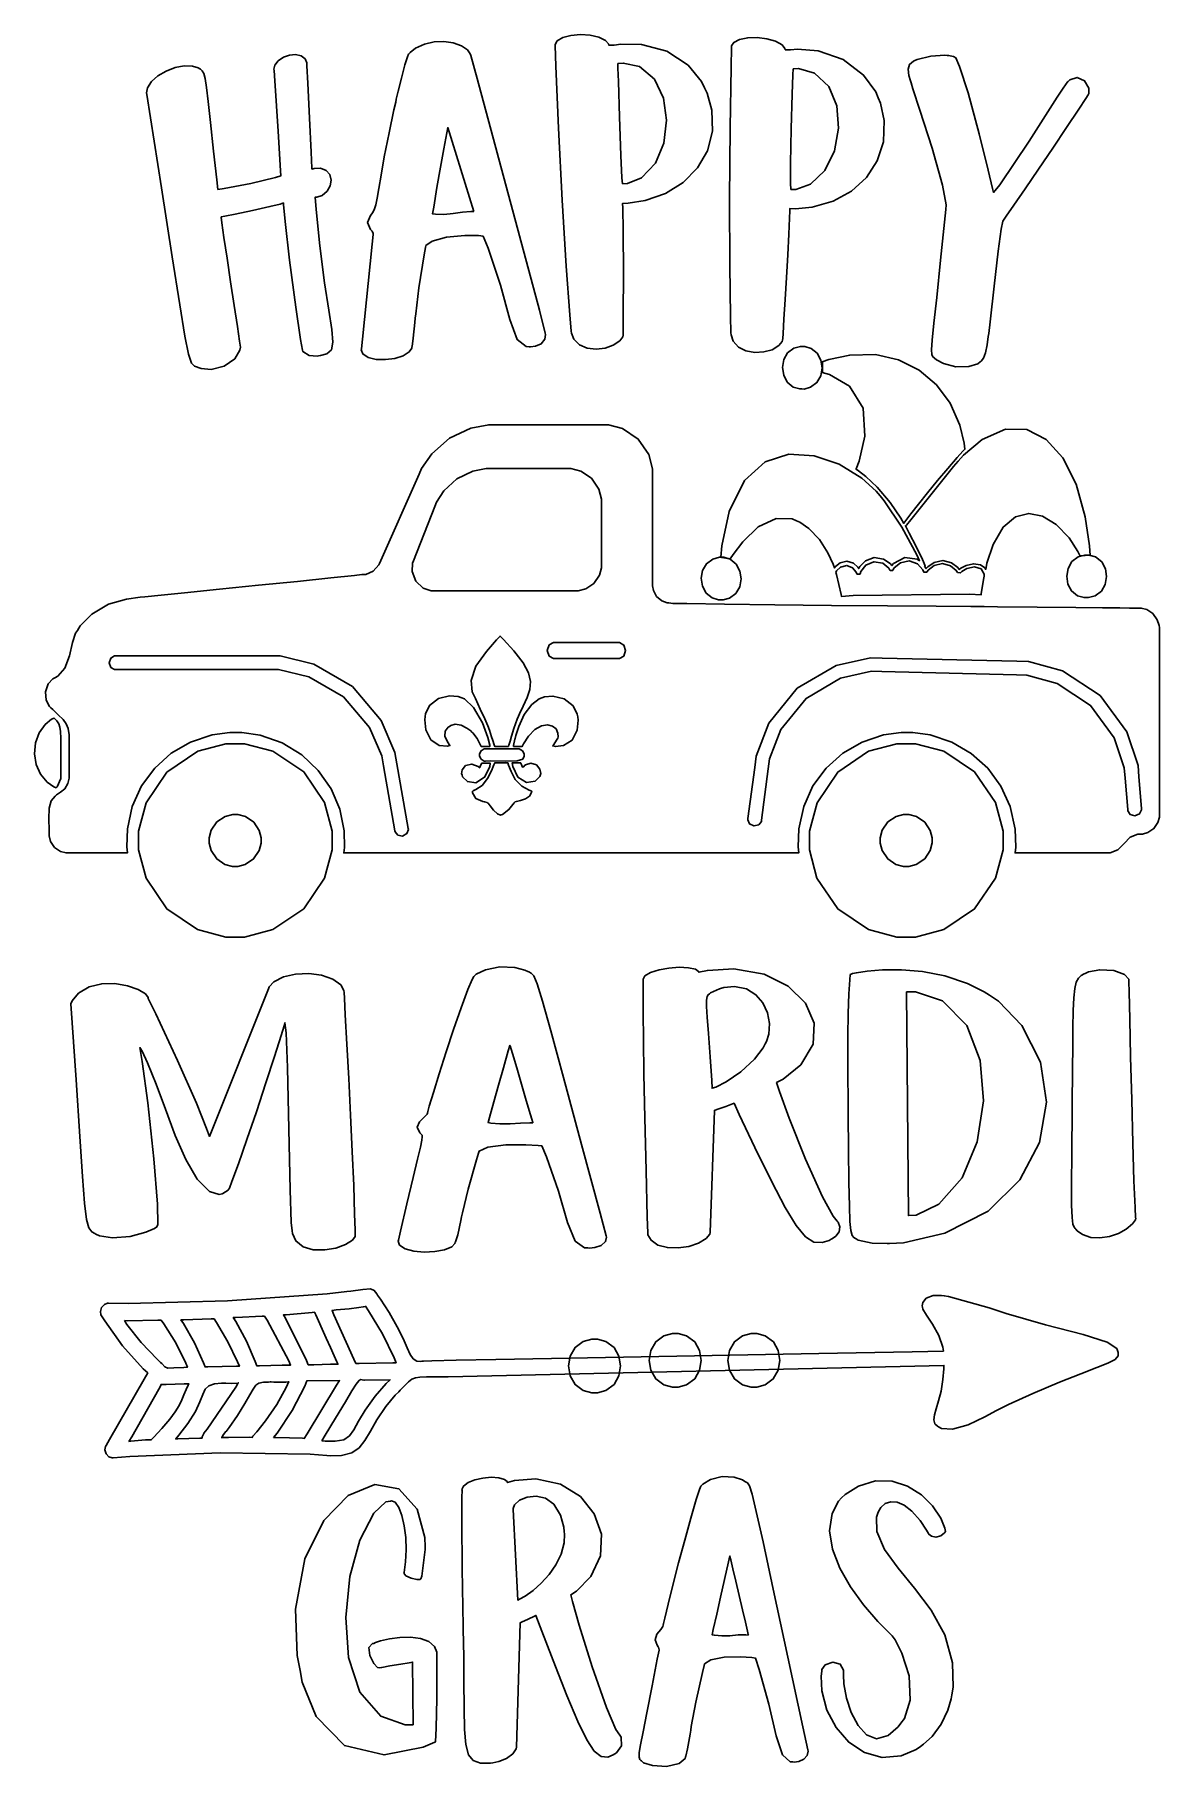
# Model space of a CAD drawing. Extents: x 2.15 to 5.26, y 0.32 to 5.11.
import ezdxf

# ---------------------------------------------------------------- set-up
doc = ezdxf.new("R2010")
doc.units = 0
doc.layers.get('0').update_dxf_attribs({"linetype": 'CONTINUOUS'})

msp = doc.modelspace()

# ---------------------------------------------------------------- linework, layer by layer
at = {"color": 0}
for points in [[(3.56668, 4.28267), (3.5676, 4.27881), (3.56565, 4.266), (3.55556, 4.25375), (3.53982, 4.24664), (3.52626, 4.24474), (3.52186, 4.24511), (3.5134, 4.24571), (3.48936, 4.26519), (3.46847, 4.32096), (3.44243, 4.41536), (3.40831, 4.51807), (3.39481, 4.55138), (3.38222, 4.55263), (3.34424, 4.55296), (3.29363, 4.54829), (3.25369, 4.53733), (3.23633, 4.52512), (3.2354, 4.52013), (3.2315, 4.49929), (3.21701, 4.40858), (3.20833, 4.33604), (3.20731, 4.32433), (3.20622, 4.31233), (3.20176, 4.26872), (3.1984, 4.24642), (3.19792, 4.24511), (3.19754, 4.24149), (3.19049, 4.23107), (3.17356, 4.22032), (3.1505, 4.21311), (3.12457, 4.20975), (3.09907, 4.21044), (3.07731, 4.21556), (3.06261, 4.22532), (3.05789, 4.23643), (3.05832, 4.2399), (3.06093, 4.26622), (3.08772, 4.52929), (3.0906, 4.55556), (3.0906, 4.55817), (3.088, 4.56467), (3.08751, 4.56597), (3.08361, 4.56967), (3.07536, 4.58865), (3.08333, 4.60872), (3.08751, 4.61285), (3.08936, 4.61546), (3.09392, 4.62408), (3.09847, 4.63764), (3.10226, 4.65631), (3.10661, 4.68278), (3.11262, 4.71989), (3.12158, 4.77035), (3.13465, 4.83686), (3.14833, 4.90093), (3.1531, 4.92219), (3.15474, 4.92979), (3.15994, 4.95242), (3.16883, 4.98876), (3.17871, 5.02496), (3.18571, 5.04731), (3.18853, 5.05453), (3.19265, 5.05946), (3.20822, 5.07146), (3.23253, 5.08263), (3.25928, 5.08843), (3.28657, 5.08931), (3.31233, 5.08567), (3.33458, 5.07785), (3.35124, 5.06629), (3.35921, 5.05544), (3.3604, 5.05138), (3.37864, 4.98736), (3.55078, 4.34674), (3.56668, 4.28267)], [(4.00726, 4.96181), (4.01406, 4.94726), (4.02696, 4.90001), (4.02892, 4.84142), (4.01503, 4.78749), (3.98747, 4.73986), (3.94819, 4.69993), (3.89914, 4.66932), (3.8425, 4.64953), (3.79579, 4.64225), (3.78022, 4.64204), (3.78125, 4.63004), (3.78228, 4.56706), (3.78276, 4.44764), (3.7825, 4.33431), (3.78228, 4.29167), (3.78228, 4.27746), (3.78103, 4.27317), (3.7724, 4.26161), (3.75483, 4.24951), (3.73221, 4.24181), (3.70731, 4.23904), (3.68272, 4.24181), (3.66129, 4.25065), (3.64567, 4.26617), (3.63894, 4.28315), (3.63857, 4.2889), (3.6345, 4.33371), (3.62418, 4.46826), (3.61301, 4.65088), (3.60335, 4.84993), (3.59608, 5.02132), (3.59375, 5.07844), (3.59364, 5.08171), (3.59939, 5.09153), (3.61513, 5.10092), (3.63764, 5.10667), (3.6639, 5.10872), (3.69069, 5.10704), (3.7149, 5.10167), (3.73329, 5.0925), (3.74175, 5.08317), (3.74274, 5.07954), (3.74274, 5.07954), (3.75493, 5.07926), (3.75726, 5.07954), (3.77588, 5.08219), (3.83296, 5.08122), (3.90256, 5.06326), (3.96203, 5.02403), (3.99886, 4.97885), (4.00726, 4.96181)], [(4.48753, 4.93371), (4.49338, 4.91878), (4.50342, 4.87093), (4.50185, 4.81233), (4.48481, 4.75939), (4.45454, 4.71338), (4.41308, 4.67583), (4.36253, 4.64806), (4.30501, 4.63146), (4.25819, 4.62679), (4.24274, 4.62744), (4.24289, 4.62099), (4.24219, 4.6014), (4.24018, 4.55658), (4.23714, 4.49962), (4.23356, 4.43707), (4.22987, 4.37565), (4.22657, 4.32189), (4.22407, 4.28244), (4.22314, 4.26779), (4.22293, 4.26389), (4.2214, 4.2596), (4.21203, 4.24843), (4.19374, 4.23725), (4.17068, 4.2309), (4.14567, 4.22965), (4.12142, 4.23394), (4.10058, 4.24414), (4.08594, 4.26058), (4.08024, 4.27794), (4.08018, 4.28369), (4.07883, 4.33003), (4.07656, 4.46892), (4.07601, 4.65365), (4.07785, 4.85107), (4.08035, 5.01856), (4.08128, 5.07433), (4.08132, 5.07753), (4.08762, 5.08703), (4.10379, 5.09549), (4.12663, 5.09988), (4.153, 5.10037), (4.17969, 5.09717), (4.20356, 5.09044), (4.2214, 5.08035), (4.22944, 5.07064), (4.23019, 5.067), (4.23019, 5.067), (4.2424, 5.06679), (4.24479, 5.067), (4.26378, 5.06853), (4.32167, 5.06347), (4.39035, 5.04021), (4.44694, 4.99701), (4.48025, 4.95079), (4.48753, 4.93371)], [(2.93956, 4.22017), (2.93593, 4.21967), (2.91342, 4.22136), (2.8966, 4.23188), (2.89583, 4.23579), (2.89019, 4.2654), (2.87668, 4.35482), (2.85986, 4.48475), (2.84776, 4.59207), (2.84293, 4.63917), (2.84272, 4.64307), (2.83344, 4.64008), (2.80512, 4.63297), (2.75711, 4.62224), (2.70893, 4.61231), (2.68033, 4.6065), (2.67085, 4.60449), (2.67031, 4.60374), (2.67247, 4.58832), (2.67822, 4.54747), (2.68668, 4.49024), (2.69656, 4.42469), (2.70654, 4.35915), (2.71533, 4.30176), (2.72157, 4.26069), (2.72396, 4.24408), (2.72396, 4.24408), (2.7225, 4.23579), (2.7085, 4.21235), (2.67925, 4.1914), (2.64324, 4.18272), (2.61561, 4.18479), (2.60732, 4.18782), (2.60465, 4.18886), (2.59668, 4.19157), (2.58849, 4.20025), (2.5804, 4.22439), (2.57026, 4.27447), (2.55583, 4.36089), (2.53489, 4.49414), (2.50521, 4.68474), (2.47478, 4.87847), (2.46457, 4.94303), (2.46392, 4.94738), (2.4669, 4.9611), (2.47797, 4.97863), (2.49576, 4.99451), (2.51807, 5.00782), (2.54292, 5.01742), (2.56814, 5.02235), (2.59164, 5.02154), (2.6071, 5.01676), (2.61143, 5.01389), (2.61307, 5.01281), (2.61774, 5.00885), (2.62244, 5.00125), (2.62631, 4.98708), (2.63015, 4.96246), (2.63482, 4.9235), (2.641, 4.8661), (2.64962, 4.78646), (2.65842, 4.70703), (2.66146, 4.68056), (2.6786, 4.68343), (2.75271, 4.69738), (2.82107, 4.71392), (2.83539, 4.71804), (2.83436, 4.73188), (2.82796, 4.84164), (2.81901, 4.98107), (2.81668, 5.00971), (2.81625, 5.01324), (2.81896, 5.02436), (2.82835, 5.03668), (2.8425, 5.04601), (2.85921, 5.05181), (2.87631, 5.05344), (2.8915, 5.05035), (2.90256, 5.04189), (2.90713, 5.03114), (2.90728, 5.02746), (2.9075, 5.02197), (2.90983, 4.97428), (2.91456, 4.87782), (2.91928, 4.78358), (2.9216, 4.73942), (2.92188, 4.73682), (2.92736, 4.73828), (2.94493, 4.73904), (2.96126, 4.73313), (2.97103, 4.72146), (2.97444, 4.70638), (2.9719, 4.69021), (2.96349, 4.67529), (2.94949, 4.66407), (2.93511, 4.65907), (2.93024, 4.65869), (2.933, 4.62522), (2.94331, 4.5249), (2.95654, 4.42219), (2.9681, 4.34631), (2.97629, 4.29297), (2.97922, 4.25797), (2.97526, 4.23699), (2.96263, 4.22581), (2.94536, 4.22103), (2.93956, 4.22017)], [(3.76768, 5.02849), (3.76768, 5.01622), (3.76872, 4.97939), (3.7716, 4.88151), (3.77561, 4.77408), (3.77865, 4.71289), (3.78022, 4.69618), (3.79357, 4.69661), (3.83317, 4.71278), (3.87142, 4.7531), (3.89453, 4.80886), (3.90207, 4.87175), (3.89356, 4.93343), (3.86865, 4.98568), (3.82682, 5.02013), (3.78207, 5.03006), (3.76768, 5.02849)], [(5.01247, 4.97949), (5.01167, 4.97874), (4.99864, 4.9605), (4.99685, 4.95763), (4.98226, 4.93576), (4.90506, 4.81418), (4.82319, 4.69358), (4.80626, 4.67219), (4.80285, 4.68317), (4.79085, 4.73389), (4.76665, 4.83475), (4.73622, 4.94732), (4.7124, 5.02072), (4.7021, 5.04411), (4.70182, 5.04492), (4.69515, 5.04856), (4.68175, 5.05117), (4.67811, 5.05138), (4.67106, 5.05192), (4.63292, 5.04958), (4.59526, 5.03993), (4.58854, 5.03678), (4.58458, 5.035), (4.57417, 5.02621), (4.56967, 5.01275), (4.57194, 4.99599), (4.5765, 4.98053), (4.57813, 4.97537), (4.58333, 4.95844), (4.60275, 4.89947), (4.63618, 4.79449), (4.66456, 4.69249), (4.67551, 4.63835), (4.67393, 4.62532), (4.67042, 4.59028), (4.65972, 4.48503), (4.64899, 4.38194), (4.64144, 4.31017), (4.63683, 4.26378), (4.63488, 4.23687), (4.63542, 4.22358), (4.63807, 4.21789), (4.64154, 4.2149), (4.64268, 4.21386), (4.648, 4.20904), (4.66808, 4.19879), (4.70221, 4.18994), (4.73807, 4.19049), (4.76243, 4.19851), (4.76878, 4.20344), (4.77149, 4.20568), (4.77821, 4.21408), (4.78424, 4.22889), (4.78851, 4.25049), (4.79167, 4.27382), (4.79269, 4.28157), (4.79665, 4.31451), (4.80811, 4.41325), (4.81928, 4.5095), (4.82726, 4.57021), (4.83149, 4.59283), (4.83333, 4.59517), (4.83333, 4.59517), (4.84115, 4.60661), (4.86231, 4.63737), (4.89318, 4.6824), (4.93018, 4.7366), (4.96972, 4.79476), (5.00819, 4.85183), (5.04204, 4.90261), (5.06142, 4.93213), (5.06771, 4.942), (5.06993, 4.94558), (5.06917, 4.96094), (5.05767, 4.98068), (5.03733, 4.9905), (5.01704, 4.98394), (5.01247, 4.97949)], [(4.25206, 5.01389), (4.25151, 4.9975), (4.24972, 4.94368), (4.24696, 4.84804), (4.24517, 4.75201), (4.24501, 4.69749), (4.24582, 4.68056), (4.25917, 4.68039), (4.29958, 4.69472), (4.34006, 4.73313), (4.36632, 4.7876), (4.37744, 4.84999), (4.37244, 4.91206), (4.35053, 4.9655), (4.31071, 5.00222), (4.2665, 5.01465), (4.25206, 5.01389)], [(3.36876, 4.61908), (3.29688, 4.8514), (3.29411, 4.83686), (3.28597, 4.79318), (3.27681, 4.74192), (3.26725, 4.68576), (3.25819, 4.63108), (3.25521, 4.61285), (3.26281, 4.61187), (3.28597, 4.61122), (3.31158, 4.61367), (3.33735, 4.61724), (3.36089, 4.61908), (3.36876, 4.61908)], [(5.15001, 1.46599), (5.14675, 1.47413), (5.12011, 1.49169), (5.05414, 1.51303), (4.94987, 1.53999), (4.84104, 1.57096), (4.80524, 1.58262), (4.794, 1.58632), (4.68126, 1.61806), (4.66982, 1.62011), (4.66228, 1.62125), (4.63921, 1.62071), (4.62001, 1.61356), (4.61057, 1.60183), (4.60878, 1.59196), (4.60938, 1.58886), (4.61094, 1.58301), (4.62039, 1.56662), (4.63737, 1.54204), (4.65489, 1.51042), (4.66581, 1.47808), (4.66769, 1.46701), (4.58143, 1.46539), (4.32275, 1.4605), (4.02826, 1.45503), (3.78256, 1.45047), (3.58382, 1.44672), (3.43039, 1.44379), (3.32058, 1.44157), (3.25265, 1.43994), (3.23042, 1.43946), (3.22499, 1.43892), (3.22168, 1.43853), (3.21149, 1.43961), (3.20167, 1.44575), (3.19347, 1.45785), (3.18474, 1.47629), (3.17344, 1.50151), (3.15744, 1.53401), (3.13471, 1.57411), (3.11139, 1.61046), (3.10314, 1.62224), (3.10086, 1.62549), (3.09386, 1.63499), (3.08382, 1.63906), (3.06207, 1.63704), (3.02875, 1.63282), (3.01768, 1.63162), (2.96349, 1.62592), (2.6881, 1.6065), (2.41325, 1.59907), (2.35938, 1.59928), (2.35639, 1.59928), (2.3476, 1.59597), (2.33968, 1.58762), (2.33664, 1.5765), (2.33817, 1.56743), (2.33957, 1.56494), (2.34842, 1.5504), (2.39779, 1.4815), (2.45492, 1.41829), (2.46772, 1.40657), (2.45806, 1.38965), (2.36199, 1.22249), (2.35211, 1.20557), (2.35064, 1.20307), (2.34918, 1.19396), (2.35221, 1.18267), (2.36008, 1.17453), (2.36897, 1.17188), (2.37185, 1.1722), (2.41769, 1.17589), (2.66758, 1.18593), (2.91694, 1.18191), (2.96251, 1.17849), (2.97254, 1.17779), (3.00293, 1.17871), (3.03153, 1.18593), (3.05186, 1.19987), (3.06782, 1.22005), (3.08301, 1.24598), (3.10118, 1.27734), (3.12608, 1.31369), (3.15207, 1.34483), (3.16146, 1.35449), (3.16542, 1.35856), (3.17719, 1.37082), (3.18864, 1.38211), (3.19803, 1.38932), (3.20779, 1.39333), (3.22026, 1.39512), (3.2379, 1.39556), (3.26297, 1.39561), (3.28917, 1.39594), (3.2979, 1.39615), (4.66872, 1.4274), (4.66862, 1.41775), (4.66629, 1.38867), (4.66086, 1.35623), (4.65403, 1.32954), (4.64735, 1.30778), (4.64247, 1.29042), (4.6409, 1.27675), (4.64426, 1.26606), (4.65136, 1.25917), (4.65419, 1.25765), (4.662, 1.25309), (4.69228, 1.25087), (4.73643, 1.26324), (4.78217, 1.28564), (4.81413, 1.30322), (4.82497, 1.3087), (4.84733, 1.31944), (4.91515, 1.35021), (4.98882, 1.38151), (5.04719, 1.40451), (5.09136, 1.42133), (5.12256, 1.43392), (5.14199, 1.44422), (5.15072, 1.45426), (5.15099, 1.46337), (5.15001, 1.46599)], [(3.04269, 1.43261), (3.03722, 1.44487), (2.98232, 1.56733), (2.97711, 1.57954), (2.98888, 1.58078), (3.02436, 1.58442), (3.05078, 1.58724), (3.06347, 1.58908), (3.06825, 1.59039), (3.06976, 1.59099), (3.07807, 1.57878), (3.11626, 1.51519), (3.14871, 1.44857), (3.15419, 1.43474), (3.14481, 1.43451), (3.05181, 1.43289), (3.04269, 1.43261)], [(2.4031, 1.55137), (2.4114, 1.55117), (2.49556, 1.55219), (2.50418, 1.5524), (2.51172, 1.54254), (2.54531, 1.49007), (2.57264, 1.43392), (2.5771, 1.42219), (2.56765, 1.4221), (2.53944, 1.42068), (2.52289, 1.42003), (2.51497, 1.42389), (2.50612, 1.43289), (2.50315, 1.43576), (2.49349, 1.44439), (2.44922, 1.4905), (2.4101, 1.54075), (2.4031, 1.55137)], [(2.65104, 1.55658), (2.65804, 1.54617), (2.6894, 1.49294), (2.7161, 1.43707), (2.72081, 1.42535), (2.713, 1.42513), (2.63385, 1.42356), (2.62603, 1.42329), (2.62185, 1.43474), (2.59657, 1.49035), (2.56614, 1.54335), (2.55935, 1.5535), (2.56689, 1.55376), (2.64324, 1.55637), (2.65104, 1.55658)], [(2.79064, 1.56392), (2.79736, 1.553), (2.85732, 1.44021), (2.86253, 1.4285), (2.83908, 1.4285), (2.77658, 1.42665), (2.76878, 1.42637), (2.7646, 1.4381), (2.74035, 1.49462), (2.71089, 1.5491), (2.70415, 1.55974), (2.71143, 1.56), (2.78358, 1.56364), (2.79064, 1.56392)], [(2.92914, 1.57433), (2.92942, 1.57329), (2.93213, 1.56717), (2.9394, 1.55072), (2.94949, 1.5281), (2.96104, 1.50244), (2.97265, 1.47683), (2.98292, 1.45421), (2.9904, 1.43778), (2.99322, 1.43164), (2.99376, 1.43056), (2.97314, 1.43056), (2.92686, 1.42953), (2.91146, 1.42953), (2.90647, 1.44151), (2.84924, 1.5561), (2.84272, 1.567), (2.84999, 1.56782), (2.92182, 1.57406), (2.92914, 1.57433)], [(2.41564, 1.21701), (2.42318, 1.23031), (2.49789, 1.36209), (2.50521, 1.37533), (2.50624, 1.37511), (2.51824, 1.37511), (2.54324, 1.37549), (2.56819, 1.37614), (2.57796, 1.37641), (2.58128, 1.37641), (2.57921, 1.3725), (2.57362, 1.36046), (2.5676, 1.34603), (2.56164, 1.33192), (2.55414, 1.31679), (2.54351, 1.29943), (2.52821, 1.27859), (2.50657, 1.25293), (2.4846, 1.229), (2.47711, 1.22119), (2.46169, 1.22119), (2.42085, 1.21756), (2.41564, 1.21701)], [(2.61774, 1.2264), (2.61143, 1.22618), (2.55078, 1.22456), (2.54482, 1.22428), (2.5536, 1.23438), (2.57807, 1.26644), (2.59912, 1.3004), (2.61176, 1.32704), (2.61963, 1.34711), (2.62646, 1.36149), (2.63601, 1.37098), (2.65196, 1.37636), (2.67156, 1.37836), (2.67811, 1.37847), (2.68321, 1.37847), (2.69868, 1.37788), (2.71718, 1.37874), (2.71772, 1.3795), (2.71094, 1.3673), (2.63206, 1.25087), (2.62294, 1.23991), (2.62213, 1.23888), (2.61774, 1.22955), (2.61774, 1.2264)], [(2.67085, 1.22846), (2.67242, 1.22846), (2.67719, 1.23606), (2.68354, 1.24463), (2.68435, 1.24512), (2.69239, 1.25581), (2.71539, 1.28868), (2.73633, 1.32172), (2.74989, 1.34576), (2.75896, 1.3622), (2.76628, 1.37261), (2.77474, 1.37831), (2.78711, 1.38086), (2.80143, 1.38157), (2.80626, 1.38162), (2.80871, 1.38162), (2.81614, 1.38135), (2.8329, 1.38097), (2.84918, 1.38118), (2.85678, 1.38189), (2.85732, 1.38265), (2.85026, 1.36648), (2.82482, 1.31977), (2.79346, 1.27393), (2.76878, 1.24392), (2.75776, 1.23134), (2.75624, 1.22846), (2.74918, 1.22873), (2.69043, 1.22846), (2.67085, 1.22846)], [(2.81565, 1.22846), (2.82497, 1.24018), (2.86692, 1.30268), (2.90153, 1.37039), (2.90728, 1.38471), (2.99794, 1.38574), (2.98958, 1.3725), (2.90804, 1.23866), (2.90001, 1.22537), (2.89501, 1.22591), (2.85975, 1.22732), (2.82189, 1.22824), (2.81565, 1.22846)], [(2.94894, 1.21908), (2.95844, 1.2347), (2.98687, 1.28168), (3.01389, 1.32677), (3.03213, 1.35715), (3.04372, 1.37565), (3.05083, 1.38504), (3.05561, 1.38818), (3.06017, 1.38786), (3.06506, 1.38694), (3.06668, 1.38683), (3.13747, 1.38786), (3.12651, 1.37701), (3.09592, 1.34218), (3.06831, 1.30409), (3.05024, 1.27333), (3.03733, 1.24957), (3.02518, 1.23258), (3.00928, 1.22206), (2.98535, 1.21767), (2.95796, 1.21821), (2.94894, 1.21908)], [(3.77289, 0.404514), (3.77626, 0.399306), (3.77746, 0.375108), (3.76351, 0.356065), (3.75939, 0.353461), (3.75478, 0.350478), (3.73926, 0.343967), (3.72081, 0.345432), (3.70204, 0.36046), (3.68126, 0.391928), (3.65653, 0.442437), (3.62608, 0.514811), (3.58806, 0.611654), (3.5524, 0.704753), (3.54064, 0.735786), (3.53674, 0.733724), (3.51953, 0.725369), (3.50125, 0.717068), (3.49685, 0.714953), (3.48753, 0.371203), (3.48622, 0.366428), (3.47726, 0.353407), (3.45975, 0.340332), (3.4381, 0.331814), (3.42128, 0.328071), (3.41564, 0.327419), (3.40864, 0.326768), (3.38747, 0.327203), (3.36768, 0.334147), (3.35476, 0.350532), (3.34722, 0.378635), (3.34353, 0.420628), (3.34218, 0.478787), (3.34169, 0.555339), (3.34104, 0.628201), (3.3406, 0.652453), (3.33963, 0.705675), (3.33729, 0.865397), (3.33615, 0.996744), (3.33621, 1.06321), (3.33649, 1.0816), (3.33649, 1.0816), (3.3361, 1.08447), (3.34028, 1.09359), (3.35308, 1.10352), (3.37201, 1.11106), (3.39438, 1.11599), (3.41737, 1.118), (3.43826, 1.11681), (3.45421, 1.11203), (3.46164, 1.10601), (3.46251, 1.10346), (3.48128, 1.10889), (3.54101, 1.11328), (3.60906, 1.09863), (3.66379, 1.06478), (3.70231, 1.01704), (3.72179, 0.960721), (3.7194, 0.901096), (3.69222, 0.843425), (3.65283, 0.80306), (3.63747, 0.793078), (3.64214, 0.774089), (3.66054, 0.709256), (3.69618, 0.594129), (3.73633, 0.481337), (3.76221, 0.42041), (3.77289, 0.404514)], [(4.29269, 0.363878), (4.29335, 0.360297), (4.29101, 0.348742), (4.28163, 0.33789), (4.26731, 0.331706), (4.25499, 0.330186), (4.25103, 0.330567), (4.24343, 0.331326), (4.22228, 0.350043), (4.20492, 0.402453), (4.18479, 0.490831), (4.15847, 0.586751), (4.14789, 0.618056), (4.13758, 0.619629), (4.10639, 0.62169), (4.06142, 0.620551), (4.02425, 0.612956), (4.00732, 0.601942), (4.00624, 0.597222), (4.00151, 0.578233), (3.98281, 0.495551), (3.97026, 0.429036), (3.96875, 0.418078), (3.9669, 0.407172), (3.9599, 0.367188), (3.95492, 0.346462), (3.95415, 0.345161), (3.95329, 0.340007), (3.93701, 0.326714), (3.90218, 0.31836), (3.86285, 0.320583), (3.83826, 0.328504), (3.83231, 0.333658), (3.83117, 0.334636), (3.82813, 0.337782), (3.82611, 0.344075), (3.82671, 0.356282), (3.83018, 0.378256), (3.83697, 0.413792), (3.8475, 0.466689), (3.86208, 0.540799), (3.87651, 0.615181), (3.88124, 0.639919), (3.88146, 0.640463), (3.87967, 0.648275), (3.87918, 0.649306), (3.87582, 0.653212), (3.87028, 0.668728), (3.87538, 0.684082), (3.88574, 0.69694), (3.89204, 0.705513), (3.89268, 0.708658), (3.89367, 0.713542), (3.89714, 0.728136), (3.90657, 0.767144), (3.91976, 0.819988), (3.93539, 0.880968), (3.95215, 0.944444), (3.96886, 1.00472), (3.98415, 1.05615), (3.99328, 1.08398), (3.99685, 1.09304), (4.00206, 1.09907), (4.02333, 1.1122), (4.05583, 1.12017), (4.08931, 1.118), (4.11208, 1.11062), (4.11876, 1.10661), (4.12039, 1.10552), (4.12554, 1.10265), (4.13124, 1.09456), (4.13861, 1.07178), (4.15022, 1.02355), (4.16878, 0.93929), (4.19694, 0.808376), (4.23736, 0.620117), (4.27881, 0.427951), (4.29269, 0.363878)], [(4.48643, 1.0191), (4.48785, 1.02322), (4.49468, 1.03461), (4.50662, 1.04536), (4.52171, 1.05051), (4.53944, 1.04921), (4.55925, 1.04064), (4.58062, 1.02398), (4.60303, 0.998318), (4.62082, 0.972006), (4.62603, 0.962836), (4.6275, 0.960449), (4.63465, 0.954915), (4.64671, 0.952203), (4.66015, 0.956108), (4.67042, 0.964572), (4.6729, 0.968045), (4.67117, 0.977431), (4.66049, 1.00456), (4.63781, 1.03939), (4.60656, 1.06993), (4.56863, 1.09337), (4.52572, 1.10688), (4.47971, 1.10786), (4.43229, 1.09337), (4.39578, 1.07037), (4.38542, 1.06076), (4.37728, 1.05165), (4.35997, 1.0179), (4.35271, 0.970053), (4.36079, 0.919), (4.38108, 0.866644), (4.41075, 0.814725), (4.44678, 0.765028), (4.48617, 0.719401), (4.51574, 0.689128), (4.52604, 0.679525), (4.53375, 0.668294), (4.55246, 0.631511), (4.57275, 0.568847), (4.57568, 0.501085), (4.55994, 0.45101), (4.55003, 0.437825), (4.54269, 0.428114), (4.51476, 0.403429), (4.48292, 0.394368), (4.45492, 0.405436), (4.43137, 0.431369), (4.41271, 0.46696), (4.39953, 0.506999), (4.39231, 0.546278), (4.39085, 0.571343), (4.39165, 0.579536), (4.39165, 0.584853), (4.38222, 0.600803), (4.36143, 0.606771), (4.34065, 0.59961), (4.33128, 0.5861), (4.33128, 0.581597), (4.32932, 0.568251), (4.33111, 0.526964), (4.34489, 0.473796), (4.37056, 0.425456), (4.40597, 0.385254), (4.44911, 0.356608), (4.49794, 0.342882), (4.55029, 0.347276), (4.59207, 0.3648), (4.60417, 0.373264), (4.61285, 0.37934), (4.63639, 0.401421), (4.66146, 0.435275), (4.67947, 0.473742), (4.68869, 0.505262), (4.69065, 0.51595), (4.6945, 0.537597), (4.69303, 0.604926), (4.67128, 0.682508), (4.63351, 0.750651), (4.58772, 0.811307), (4.54204, 0.866536), (4.50456, 0.91824), (4.48329, 0.968479), (4.48242, 1.0076), (4.48643, 1.0191)], [(3.26665, 0.629503), (3.26665, 0.619358), (3.26682, 0.588813), (3.26676, 0.506076), (3.26531, 0.424154), (3.26324, 0.386556), (3.26144, 0.385742), (3.22874, 0.371311), (3.12099, 0.350043), (3.01129, 0.37576), (2.93349, 0.455946), (2.89475, 0.550836), (2.88857, 0.583658), (2.88069, 0.625271), (2.87625, 0.753635), (2.90169, 0.89285), (2.95394, 0.998535), (3.02197, 1.06782), (3.095, 1.09798), (3.162, 1.08615), (3.21208, 1.02957), (3.2334, 0.951606), (3.23438, 0.925347), (3.2346, 0.918078), (3.22499, 0.844129), (3.22293, 0.836806), (3.22092, 0.83534), (3.21175, 0.835232), (3.19553, 0.83865), (3.18126, 0.845594), (3.17572, 0.852593), (3.17606, 0.854492), (3.17757, 0.861871), (3.18039, 0.884278), (3.18192, 0.91721), (3.18067, 0.951118), (3.17681, 0.983561), (3.17051, 1.01226), (3.16194, 1.03483), (3.15126, 1.04905), (3.14144, 1.05301), (3.13857, 1.05241), (3.12582, 1.04997), (3.09224, 1.01834), (3.05365, 0.944065), (3.02664, 0.843479), (3.01508, 0.730578), (3.02285, 0.619249), (3.05387, 0.523383), (3.11193, 0.456868), (3.17899, 0.433051), (3.20107, 0.433703), (3.19997, 0.606608), (3.19997, 0.606608), (3.1906, 0.605089), (3.16732, 0.601183), (3.13715, 0.596083), (3.11475, 0.592285), (3.10732, 0.590983), (3.10319, 0.591906), (3.09272, 0.602756), (3.08122, 0.624838), (3.07915, 0.646972), (3.08897, 0.658203), (3.09272, 0.658692), (3.09711, 0.660861), (3.11122, 0.665474), (3.13612, 0.671115), (3.16465, 0.67475), (3.19413, 0.675347), (3.22174, 0.672092), (3.24485, 0.664008), (3.26074, 0.650119), (3.26665, 0.634657), (3.26665, 0.629503)], [(3.61876, 0.968045), (3.61774, 0.979601), (3.60883, 1.01367), (3.5906, 1.04357), (3.56711, 1.06017), (3.54139, 1.06586), (3.51654, 1.06315), (3.49571, 1.05436), (3.48182, 1.04205), (3.4776, 1.03163), (3.47814, 1.02848), (3.49061, 0.778483), (3.49576, 0.780707), (3.51064, 0.789117), (3.53288, 0.804904), (3.55567, 0.825142), (3.57731, 0.849067), (3.59614, 0.876085), (3.6104, 0.905382), (3.61854, 0.936253), (3.61979, 0.960286), (3.61876, 0.968045)], [(4.12815, 0.681586), (4.12788, 0.682671), (4.12565, 0.692057), (4.11985, 0.71696), (4.11176, 0.751574), (4.1026, 0.790961), (4.09337, 0.830404), (4.08535, 0.865018), (4.07954, 0.889919), (4.07731, 0.899306), (4.0771, 0.900336), (4.07329, 0.884115), (4.06207, 0.835286), (4.051, 0.786025), (4.04069, 0.739529), (4.03125, 0.696832), (4.0281, 0.682617), (4.03456, 0.681099), (4.05458, 0.678982), (4.07731, 0.679796), (4.10047, 0.681803), (4.12125, 0.682129), (4.12815, 0.681586)]]:
    msp.add_lwpolyline(points, close=True, dxfattribs=at)
at = {"color": 40}
for points in [[(4.27604, 4.12847), (4.28207, 4.12842), (4.30035, 4.13319), (4.31776, 4.14632), (4.3284, 4.16499), (4.33214, 4.18658), (4.32894, 4.20822), (4.3189, 4.22721), (4.30197, 4.24083), (4.28407, 4.24615), (4.2781, 4.24621), (4.27214, 4.24631), (4.25412, 4.24149), (4.23687, 4.2284), (4.2264, 4.20969), (4.22276, 4.18815), (4.22586, 4.16644), (4.23574, 4.14746), (4.2525, 4.1339), (4.27013, 4.12858), (4.27604, 4.12847)], [(4.61561, 3.63683), (4.6161, 3.63656), (4.61951, 3.63217), (4.61979, 3.63162), (4.62418, 3.63672), (4.64154, 3.64844), (4.66601, 3.6536), (4.69021, 3.64729), (4.70719, 3.63482), (4.71149, 3.6295), (4.7156, 3.63286), (4.73004, 3.6404), (4.75065, 3.64518), (4.76992, 3.64214), (4.78201, 3.6334), (4.7844, 3.6295), (4.78797, 3.64714), (4.80507, 3.69862), (4.83311, 3.74653), (4.86654, 3.77474), (4.90338, 3.78444), (4.94162, 3.77713), (4.97944, 3.75401), (5.01481, 3.71653), (5.03928, 3.67919), (5.04585, 3.66596), (5.04818, 3.66678), (5.07032, 3.66835), (5.07292, 3.66808), (5.07146, 3.69488), (5.05985, 3.77474), (5.03424, 3.8655), (4.99772, 3.93782), (4.95193, 3.98893), (4.89849, 4.01622), (4.83897, 4.01704), (4.77501, 3.98867), (4.72304, 3.94526), (4.70833, 3.9285), (4.69581, 3.91417), (4.57758, 3.76628), (4.56565, 3.75142), (4.56538, 3.75114), (4.56321, 3.75032), (4.5625, 3.75032), (4.56353, 3.74772), (4.57314, 3.72939), (4.59218, 3.69282), (4.60965, 3.65663), (4.61664, 3.63894), (4.61561, 3.63683)], [(3.46457, 3.13992), (3.45518, 3.13992), (3.43408, 3.13992), (3.42708, 3.13992), (3.42563, 3.14387), (3.4215, 3.15576), (3.41808, 3.16661), (3.41547, 3.17535), (3.41233, 3.18463), (3.40739, 3.19715), (3.39936, 3.21565), (3.38693, 3.24294), (3.37332, 3.27197), (3.36876, 3.28157), (3.36453, 3.29069), (3.36154, 3.32238), (3.37511, 3.36182), (3.40375, 3.40201), (3.43207, 3.43446), (3.44168, 3.44515), (3.45156, 3.43528), (3.47999, 3.40424), (3.50558, 3.37082), (3.52024, 3.34304), (3.52576, 3.31901), (3.52393, 3.29688), (3.51665, 3.27479), (3.50564, 3.25092), (3.49576, 3.23025), (3.49274, 3.22325), (3.48931, 3.2149), (3.47982, 3.18946), (3.47314, 3.16835), (3.46924, 3.15386), (3.46593, 3.14333), (3.46457, 3.13992)], [(3.33333, 3.27533), (3.32607, 3.27806), (3.30203, 3.28011), (3.27132, 3.27262), (3.24685, 3.25325), (3.23535, 3.23025), (3.23438, 3.22222), (3.23329, 3.21332), (3.23643, 3.18587), (3.25037, 3.15831), (3.27344, 3.14274), (3.29611, 3.14035), (3.30311, 3.14204), (3.30117, 3.14507), (3.29531, 3.15414), (3.28928, 3.16781), (3.28993, 3.18192), (3.29839, 3.19282), (3.30208, 3.19515), (3.30528, 3.19754), (3.31782, 3.20096), (3.33436, 3.19829), (3.3501, 3.19021), (3.3604, 3.18246), (3.36356, 3.17953), (3.36664, 3.17692), (3.37847, 3.16129), (3.38775, 3.14361), (3.3896, 3.13992), (3.39556, 3.13992), (3.40901, 3.13992), (3.41351, 3.13992), (3.41325, 3.14361), (3.40815, 3.16433), (3.39333, 3.20529), (3.36854, 3.24744), (3.34332, 3.27154), (3.33333, 3.27533)], [(3.47917, 3.13992), (3.48514, 3.13992), (3.49864, 3.13992), (3.50315, 3.13992), (3.50667, 3.14735), (3.52007, 3.16824), (3.53803, 3.18674), (3.55588, 3.19672), (3.57238, 3.19943), (3.58632, 3.19618), (3.59657, 3.18815), (3.60183, 3.17665), (3.60194, 3.16613), (3.60101, 3.16288), (3.59999, 3.15978), (3.58854, 3.14204), (3.58751, 3.14094), (3.59451, 3.13943), (3.61724, 3.14199), (3.64057, 3.15728), (3.65457, 3.18451), (3.65744, 3.21229), (3.65625, 3.22119), (3.65522, 3.22922), (3.64339, 3.25222), (3.61849, 3.2716), (3.58768, 3.27908), (3.56429, 3.27701), (3.55729, 3.27431), (3.54975, 3.27149), (3.52962, 3.25618), (3.50857, 3.22825), (3.49337, 3.19521), (3.4854, 3.17025), (3.48335, 3.16178), (3.48281, 3.16026), (3.47889, 3.14231), (3.47917, 3.13992)], [(2.22711, 3.05974), (2.22711, 3.05117), (2.21664, 3.02772), (2.21457, 3.02533), (2.20779, 3.02794), (2.1894, 3.04058), (2.17096, 3.06282), (2.1594, 3.08985), (2.15479, 3.11936), (2.15728, 3.14925), (2.16694, 3.17714), (2.18392, 3.20079), (2.20167, 3.21496), (2.20833, 3.21804), (2.21029, 3.21619), (2.21599, 3.21024), (2.22136, 3.20258), (2.22478, 3.19336), (2.22667, 3.18072), (2.22749, 3.16288), (2.22754, 3.13797), (2.22726, 3.10422), (2.22711, 3.07086), (2.22711, 3.05974)], [(3.50836, 3.116), (3.50836, 3.11888), (3.50347, 3.12744), (3.49457, 3.13265), (3.49164, 3.13265), (3.40104, 3.13265), (3.39817, 3.13265), (3.38954, 3.12782), (3.38439, 3.11897), (3.38439, 3.116), (3.38439, 3.11317), (3.38917, 3.10454), (3.39806, 3.09928), (3.40104, 3.09928), (3.41476, 3.09944), (3.456, 3.09928), (3.48867, 3.09983), (3.50429, 3.10433), (3.50836, 3.11313), (3.50836, 3.116)], [(3.33649, 3.06076), (3.33817, 3.05556), (3.35146, 3.04254), (3.37511, 3.03907), (3.39899, 3.05447), (3.41292, 3.08306), (3.41461, 3.09304), (3.40858, 3.09304), (3.39507, 3.09304), (3.39063, 3.09304), (3.39035, 3.09229), (3.3859, 3.08214), (3.38542, 3.08057), (3.38075, 3.08431), (3.36322, 3.09099), (3.34646, 3.08708), (3.33692, 3.07503), (3.33535, 3.06392), (3.33649, 3.06076)], [(3.39789, 2.98682), (3.39865, 2.9866), (3.40571, 2.98421), (3.40625, 2.98367), (3.40831, 2.98236), (3.41401, 2.97569), (3.42393, 2.96354), (3.43463, 2.95307), (3.44265, 2.94971), (3.44476, 2.95036), (3.44868, 2.95117), (3.46636, 2.96506), (3.48096, 2.98372), (3.48335, 2.98682), (3.48693, 2.98762), (3.49778, 2.98996), (3.51172, 2.99442), (3.52289, 3.00233), (3.52854, 3.01243), (3.52919, 3.01594), (3.52197, 3.01833), (3.5019, 3.02979), (3.48383, 3.04839), (3.472, 3.07032), (3.46544, 3.08811), (3.46354, 3.09407), (3.45443, 3.09407), (3.43392, 3.09407), (3.42708, 3.09407), (3.42469, 3.0886), (3.41797, 3.072), (3.40728, 3.05063), (3.39193, 3.03201), (3.37494, 3.02051), (3.36876, 3.01807), (3.36794, 3.01807), (3.3661, 3.01622), (3.36561, 3.01594), (3.36535, 3.01129), (3.37511, 2.99556), (3.39372, 2.98762), (3.39789, 2.98682)], [(3.50418, 3.0816), (3.50364, 3.08268), (3.49918, 3.09304), (3.49897, 3.09407), (3.49294, 3.09407), (3.47944, 3.09407), (3.47499, 3.09407), (3.47678, 3.08393), (3.49115, 3.05507), (3.51519, 3.03971), (3.53868, 3.04346), (3.5516, 3.05664), (3.55311, 3.06179), (3.55414, 3.06511), (3.55208, 3.07671), (3.54204, 3.08865), (3.52632, 3.09321), (3.51187, 3.08876), (3.50836, 3.08578), (3.50836, 3.08475), (3.50493, 3.08214), (3.50418, 3.0816)], [(3.92606, 1.51594), (3.91818, 1.51594), (3.89458, 1.5096), (3.87213, 1.49274), (3.85861, 1.46886), (3.85411, 1.44151), (3.85861, 1.41417), (3.87213, 1.39031), (3.89458, 1.37343), (3.91818, 1.36702), (3.92606, 1.36702), (3.93386, 1.36702), (3.95747, 1.37343), (3.97993, 1.39031), (3.99338, 1.41417), (3.99789, 1.44151), (3.99338, 1.46886), (3.97993, 1.49274), (3.95747, 1.5096), (3.93386, 1.51594), (3.92606, 1.51594)]]:
    msp.add_lwpolyline(points, close=True, dxfattribs=at)
at = {"color": 214}
for points in [[(4.42606, 3.90767), (4.42606, 3.90767), (4.42606, 3.90657), (4.42606, 3.90657), (4.43311, 3.90196), (4.45329, 3.88639), (4.48475, 3.85661), (4.51992, 3.81435), (4.54943, 3.77149), (4.55832, 3.75662), (4.55854, 3.75765), (4.56375, 3.76454), (4.5779, 3.78326), (4.59868, 3.8099), (4.62392, 3.84164), (4.65153, 3.87554), (4.67931, 3.90881), (4.70518, 3.93853), (4.72146, 3.95617), (4.72711, 3.96181), (4.72521, 3.97879), (4.71272, 4.02881), (4.68604, 4.08882), (4.64822, 4.14003), (4.60037, 4.18072), (4.54372, 4.20915), (4.47939, 4.22358), (4.40847, 4.22228), (4.35064, 4.21007), (4.33231, 4.20344), (4.33279, 4.20111), (4.33279, 4.17692), (4.33231, 4.17432), (4.35226, 4.16894), (4.40782, 4.1359), (4.44553, 4.07536), (4.45003, 3.99767), (4.4344, 3.92925), (4.42606, 3.90767)], [(5.20936, 3.52225), (5.20774, 3.52225), (5.20301, 3.52229), (5.19618, 3.52235), (5.18235, 3.52251), (5.15494, 3.52279), (5.10747, 3.52328), (5.03358, 3.52403), (4.92665, 3.52501), (4.81679, 3.52604), (4.78022, 3.52636), (4.77089, 3.52636), (4.743, 3.52664), (4.64779, 3.52729), (4.51329, 3.52832), (4.35835, 3.52962), (4.20156, 3.53125), (4.06185, 3.53299), (3.95779, 3.53489), (3.919, 3.53549), (3.90831, 3.53678), (3.90326, 3.53733), (3.88857, 3.54292), (3.87462, 3.5549), (3.86626, 3.57069), (3.86356, 3.58356), (3.86356, 3.58783), (3.86356, 3.8941), (3.86356, 3.90733), (3.85275, 3.94694), (3.82357, 3.98996), (3.78049, 4.01893), (3.74121, 4.02951), (3.72814, 4.02951), (3.42708, 4.02951), (3.4106, 4.02951), (3.36111, 4.01997), (3.30171, 3.99257), (3.25261, 3.94954), (3.22412, 3.90821), (3.21772, 3.89307), (3.10835, 3.64615), (3.1065, 3.64176), (3.09125, 3.62472), (3.07032, 3.61546), (3.06565, 3.6149), (3.05908, 3.6149), (3.03956, 3.61242), (2.97379, 3.60579), (2.88112, 3.59631), (2.77419, 3.58539), (2.66581, 3.57433), (2.56874, 3.5644), (2.49567, 3.55707), (2.46843, 3.55425), (2.45936, 3.5535), (2.44656, 3.55236), (2.40836, 3.54693), (2.35872, 3.53293), (2.31272, 3.50603), (2.28088, 3.47336), (2.27289, 3.46078), (2.26812, 3.45318), (2.25928, 3.42681), (2.25097, 3.39046), (2.23801, 3.3565), (2.21847, 3.33421), (2.21039, 3.32954), (2.20518, 3.3265), (2.19249, 3.31256), (2.18451, 3.29058), (2.18679, 3.26731), (2.19569, 3.25049), (2.19997, 3.24621), (2.20475, 3.24143), (2.21946, 3.22738), (2.23329, 3.21382), (2.24235, 3.20226), (2.24761, 3.18929), (2.25011, 3.1716), (2.25065, 3.14583), (2.25032, 3.10861), (2.25, 3.06961), (2.25, 3.05658), (2.25, 3.05171), (2.24653, 3.03706), (2.23785, 3.02289), (2.22667, 3.01281), (2.21838, 3.00726), (2.2156, 3.00553), (2.21126, 3.00244), (2.2009, 2.98953), (2.19499, 2.96858), (2.19417, 2.93907), (2.19476, 2.90771), (2.19476, 2.89725), (2.19476, 2.89214), (2.19879, 2.87685), (2.20985, 2.86029), (2.2264, 2.84924), (2.24169, 2.84517), (2.24685, 2.84517), (2.41146, 2.84517), (2.40967, 2.86154), (2.41135, 2.91151), (2.42486, 2.97374), (2.45063, 3.03028), (2.48708, 3.07981), (2.53271, 3.12082), (2.58615, 3.15192), (2.64589, 3.1716), (2.69422, 3.1785), (2.71039, 3.1785), (2.72726, 3.1785), (2.778, 3.1709), (2.83942, 3.14942), (2.89339, 3.11615), (2.93875, 3.07319), (2.97424, 3.02251), (2.99864, 2.96625), (3.01079, 2.90647), (3.01144, 2.86025), (3.00939, 2.84517), (4.26768, 2.84517), (4.2659, 2.86154), (4.26758, 2.91151), (4.28114, 2.97374), (4.30692, 3.03028), (4.34337, 3.07981), (4.389, 3.12082), (4.44243, 3.15192), (4.50217, 3.1716), (4.55051, 3.1785), (4.56668, 3.1785), (4.58279, 3.1785), (4.63113, 3.1716), (4.69086, 3.15181), (4.74431, 3.12056), (4.78993, 3.07943), (4.82639, 3.02983), (4.85215, 2.97331), (4.86567, 2.91124), (4.8674, 2.86149), (4.86561, 2.84517), (5.12185, 2.84517), (5.1289, 2.84517), (5.15007, 2.85331), (5.16715, 2.87121), (5.18425, 2.88911), (5.2054, 2.89725), (5.21251, 2.89725), (5.21761, 2.89725), (5.23292, 2.90132), (5.24946, 2.91237), (5.26053, 2.92893), (5.2646, 2.94422), (5.2646, 2.94933), (5.2646, 3.46907), (5.264, 3.47444), (5.25874, 3.49018), (5.24675, 3.507), (5.22982, 3.51824), (5.21446, 3.52225), (5.20936, 3.52225)], [(3.2021, 3.65349), (3.26144, 3.8035), (3.26594, 3.815), (3.28657, 3.84674), (3.32249, 3.87993), (3.36649, 3.90121), (3.40332, 3.90869), (3.41564, 3.90869), (3.62815, 3.90869), (3.63726, 3.90869), (3.66476, 3.90136), (3.69456, 3.88135), (3.71457, 3.85157), (3.7219, 3.82411), (3.7219, 3.81494), (3.7219, 3.64094), (3.7219, 3.63406), (3.71636, 3.61322), (3.70128, 3.59076), (3.67882, 3.57568), (3.65799, 3.57015), (3.65104, 3.57015), (3.25836, 3.57015), (3.25108, 3.57015), (3.22933, 3.57747), (3.20833, 3.59663), (3.19824, 3.62337), (3.19943, 3.64665), (3.2021, 3.65349)], [(4.05208, 3.54514), (4.05811, 3.54508), (4.07639, 3.54986), (4.09381, 3.56299), (4.10444, 3.58165), (4.10818, 3.60325), (4.10499, 3.62489), (4.09494, 3.64388), (4.07801, 3.6575), (4.06011, 3.66282), (4.05414, 3.66287), (4.04807, 3.66297), (4.02979, 3.65815), (4.01237, 3.64507), (4.00174, 3.62636), (3.99799, 3.60482), (4.00119, 3.58311), (4.01124, 3.56413), (4.02815, 3.55057), (4.04606, 3.54525), (4.05208, 3.54514)], [(4.36979, 3.62121), (4.37185, 3.61524), (4.38488, 3.55974), (4.38542, 3.55453), (4.41769, 3.55713), (4.73953, 3.56054), (4.77186, 3.55871), (4.77235, 3.56315), (4.77914, 3.60639), (4.78022, 3.61079), (4.77994, 3.61604), (4.77171, 3.63146), (4.75364, 3.63693), (4.73242, 3.63172), (4.71837, 3.62375), (4.71457, 3.62011), (4.71403, 3.61963), (4.70703, 3.62071), (4.70628, 3.62121), (4.70281, 3.62657), (4.6875, 3.63938), (4.66482, 3.64556), (4.64176, 3.63981), (4.62565, 3.6275), (4.62185, 3.62224), (4.62131, 3.62147), (4.61404, 3.62147), (4.61356, 3.62224), (4.61068, 3.62853), (4.59592, 3.64447), (4.57275, 3.653), (4.54861, 3.64746), (4.53179, 3.63336), (4.5281, 3.62744), (4.52756, 3.62668), (4.52029, 3.62668), (4.51981, 3.62744), (4.51644, 3.63319), (4.49989, 3.64649), (4.47547, 3.65076), (4.45269, 3.64079), (4.43946, 3.62354), (4.4375, 3.61703), (4.43733, 3.61649), (4.42888, 3.616), (4.42811, 3.61703), (4.42649, 3.62175), (4.4165, 3.63411), (4.40012, 3.64025), (4.38314, 3.63579), (4.37196, 3.62543), (4.36979, 3.62121)], [(3.76768, 3.38265), (3.59375, 3.38265), (3.58963, 3.38265), (3.57731, 3.38965), (3.57183, 3.40506), (3.57731, 3.42046), (3.58963, 3.4274), (3.59375, 3.4274), (3.76768, 3.4274), (3.77165, 3.42731), (3.78347, 3.42003), (3.78879, 3.40468), (3.78347, 3.38954), (3.7716, 3.38265), (3.76768, 3.38265)], [(3.15104, 2.90657), (3.11979, 3.08578), (3.11475, 3.11333), (3.08024, 3.19249), (3.00885, 3.27692), (2.91325, 3.33247), (2.8291, 3.35243), (2.80106, 3.35243), (2.37918, 3.35243), (2.37576, 3.35243), (2.36567, 3.35829), (2.36117, 3.37121), (2.36567, 3.38411), (2.37576, 3.38992), (2.37918, 3.38992), (2.80208, 3.38992), (2.83328, 3.38992), (2.92697, 3.36774), (3.03342, 3.30583), (3.11274, 3.21153), (3.15082, 3.12289), (3.15625, 3.09201), (3.1875, 2.91288), (3.18804, 2.90956), (3.18414, 2.89844), (3.17236, 2.89176), (3.15907, 2.8941), (3.15158, 2.90321), (3.15104, 2.90657)], [(5.17708, 2.96496), (5.16982, 3.0524), (5.16758, 3.08057), (5.13986, 3.16325), (5.07443, 3.25299), (4.98167, 3.31375), (4.89789, 3.33712), (4.86979, 3.33783), (4.49685, 3.34722), (4.46858, 3.34782), (4.3834, 3.32856), (4.28776, 3.27251), (4.21821, 3.18642), (4.18679, 3.10536), (4.18332, 3.07742), (4.16461, 2.93576), (4.16417, 2.9324), (4.15696, 2.92296), (4.14344, 2.91986), (4.13113, 2.92583), (4.12663, 2.93664), (4.12706, 2.93994), (4.14583, 3.0816), (4.14968, 3.11296), (4.185, 3.2041), (4.26324, 3.30063), (4.37082, 3.36317), (4.46631, 3.38444), (4.49794, 3.38368), (4.87082, 3.37532), (4.9024, 3.37463), (4.99664, 3.34868), (5.10086, 3.28071), (5.17449, 3.18012), (5.20574, 3.08718), (5.20833, 3.05556), (5.2156, 2.96804), (5.2156, 2.96442), (5.20985, 2.9535), (5.1971, 2.94775), (5.18392, 2.95139), (5.17736, 2.96149), (5.17708, 2.96496)], [(3.04064, 1.78788), (3.04064, 1.7845), (3.03347, 1.77431), (3.0146, 1.76183), (2.98774, 1.75217), (2.95676, 1.74675), (2.92535, 1.74718), (2.89735, 1.7551), (2.87651, 1.77192), (2.86729, 1.79232), (2.86664, 1.79932), (2.86431, 1.82275), (2.86133, 1.91336), (2.85792, 2.08111), (2.85389, 2.25196), (2.84999, 2.34776), (2.8469, 2.37532), (2.84457, 2.36643), (2.83649, 2.34), (2.81803, 2.28174), (2.79432, 2.20876), (2.76796, 2.12939), (2.74169, 2.05197), (2.71826, 1.98469), (2.70031, 1.93593), (2.69374, 1.91781), (2.69065, 1.9139), (2.68956, 1.9126), (2.67469, 1.903), (2.6729, 1.90246), (2.66521, 1.90028), (2.63786, 1.90875), (2.6046, 1.94276), (2.57319, 1.99701), (2.54372, 2.06392), (2.51622, 2.1359), (2.49067, 2.2054), (2.46718, 2.26481), (2.45231, 2.29693), (2.44586, 2.30658), (2.45193, 2.26856), (2.46733, 2.15386), (2.48449, 1.99854), (2.49403, 1.87332), (2.49533, 1.81754), (2.49274, 1.81076), (2.48583, 1.80593), (2.46224, 1.79568), (2.41846, 1.78369), (2.36963, 1.78033), (2.33431, 1.78608), (2.32394, 1.79096), (2.32101, 1.79232), (2.31261, 1.79693), (2.30436, 1.80767), (2.29812, 1.83132), (2.29264, 1.87603), (2.28678, 1.94988), (2.2794, 2.06099), (2.26926, 2.21744), (2.25879, 2.37494), (2.25521, 2.4274), (2.25851, 2.43554), (2.27572, 2.45697), (2.30524, 2.47499), (2.34017, 2.48324), (2.37679, 2.48356), (2.41162, 2.47781), (2.44092, 2.46772), (2.46115, 2.45518), (2.46875, 2.44532), (2.46875, 2.442), (2.48953, 2.39962), (2.54975, 2.27126), (2.60206, 2.15261), (2.63015, 2.08328), (2.63857, 2.06076), (2.63857, 2.06076), (2.80106, 2.46907), (2.80311, 2.47472), (2.8164, 2.48893), (2.84283, 2.5025), (2.87625, 2.50987), (2.91271, 2.51118), (2.94835, 2.50657), (2.97911, 2.49621), (3.00114, 2.48019), (3.01004, 2.46419), (3.01042, 2.45865), (3.01124, 2.44342), (3.01378, 2.39746), (3.01818, 2.31592), (3.02317, 2.22108), (3.02821, 2.11979), (3.03299, 2.01887), (3.03689, 1.92535), (3.03961, 1.84608), (3.04064, 1.80246), (3.04064, 1.78788)], [(3.7354, 1.78575), (3.73628, 1.78228), (3.7334, 1.77018), (3.72119, 1.75933), (3.70329, 1.75342), (3.68901, 1.75206), (3.68435, 1.75244), (3.67524, 1.75319), (3.64925, 1.77138), (3.62782, 1.82254), (3.60292, 1.90918), (3.57026, 2.00401), (3.55729, 2.03472), (3.5466, 2.03603), (3.51324, 2.03797), (3.45725, 2.03776), (3.40756, 2.03108), (3.384, 2.02046), (3.38226, 2.01492), (3.37651, 1.99647), (3.35335, 1.91521), (3.33746, 1.84956), (3.33539, 1.83886), (3.33328, 1.82824), (3.3246, 1.78907), (3.31847, 1.76915), (3.31771, 1.76807), (3.31694, 1.76465), (3.30806, 1.75586), (3.28797, 1.74724), (3.26124, 1.74235), (3.23161, 1.74115), (3.2029, 1.74371), (3.17899, 1.75006), (3.16351, 1.76025), (3.15961, 1.77126), (3.16043, 1.77431), (3.16629, 1.79926), (3.18403, 1.87414), (3.20156, 1.94737), (3.21376, 1.99832), (3.22146, 2.03125), (3.22553, 2.05035), (3.22672, 2.05985), (3.22597, 2.06396), (3.22439, 2.06625), (3.22396, 2.067), (3.22006, 2.07064), (3.21278, 2.08626), (3.21897, 2.10129), (3.23182, 2.11376), (3.23975, 2.12213), (3.24061, 2.12532), (3.2416, 2.13015), (3.24582, 2.14432), (3.25726, 2.18257), (3.27339, 2.23449), (3.29254, 2.29449), (3.31326, 2.35704), (3.33393, 2.41644), (3.35292, 2.46712), (3.36431, 2.49463), (3.36876, 2.50347), (3.37543, 2.5096), (3.4011, 2.52203), (3.44097, 2.52979), (3.48226, 2.52783), (3.51019, 2.521), (3.51878, 2.51704), (3.52094, 2.5159), (3.52778, 2.51286), (3.53532, 2.50489), (3.5446, 2.48264), (3.55908, 2.43544), (3.58203, 2.35271), (3.61686, 2.22396), (3.66689, 2.03847), (3.71821, 1.8489), (3.7354, 1.78575)], [(4.37397, 1.82639), (4.37663, 1.82329), (4.38146, 1.81114), (4.37929, 1.7971), (4.37028, 1.78526), (4.36079, 1.7781), (4.35732, 1.77636), (4.35146, 1.77339), (4.33247, 1.76719), (4.30957, 1.76867), (4.2864, 1.78353), (4.26079, 1.81446), (4.23042, 1.8641), (4.19303, 1.93522), (4.14649, 2.03043), (4.10297, 2.12196), (4.08854, 2.15246), (4.08464, 2.15088), (4.06614, 2.14372), (4.04139, 2.13504), (4.0344, 2.13265), (4.02289, 1.79514), (4.02138, 1.79058), (4.01129, 1.77869), (3.99046, 1.76574), (3.96349, 1.75672), (3.93371, 1.75244), (3.90424, 1.75342), (3.87831, 1.76031), (3.85915, 1.77365), (3.85064, 1.78879), (3.84999, 1.79411), (3.84868, 1.83712), (3.84521, 1.96625), (3.84185, 2.11208), (3.83963, 2.23275), (3.83826, 2.32915), (3.83757, 2.4024), (3.8374, 2.45344), (3.8374, 2.48335), (3.83751, 2.49306), (3.83751, 2.49306), (3.83708, 2.49571), (3.84218, 2.50472), (3.85792, 2.51438), (3.88124, 2.52175), (3.90869, 2.52664), (3.9369, 2.52869), (3.9624, 2.52761), (3.98178, 2.52317), (3.99061, 2.51758), (3.99164, 2.51492), (4.01503, 2.52035), (4.08794, 2.52462), (4.1715, 2.51019), (4.23867, 2.47689), (4.28603, 2.4299), (4.31, 2.37451), (4.30701, 2.31586), (4.2736, 2.25922), (4.22456, 2.21924), (4.20628, 2.20975), (4.21451, 2.185), (4.24138, 2.11149), (4.28657, 1.99778), (4.33356, 1.89426), (4.36247, 1.84022), (4.37397, 1.82639)], [(4.51878, 1.76492), (4.51199, 1.76471), (4.47081, 1.76574), (4.43175, 1.77408), (4.42606, 1.77746), (4.42449, 1.77843), (4.41982, 1.78119), (4.41515, 1.78711), (4.41168, 1.80024), (4.40924, 1.82563), (4.4075, 1.86833), (4.40625, 1.93332), (4.40522, 2.02567), (4.4044, 2.11919), (4.40419, 2.15033), (4.40419, 2.15619), (4.40403, 2.17361), (4.40369, 2.2175), (4.40349, 2.27479), (4.40365, 2.33826), (4.40435, 2.40072), (4.40593, 2.45492), (4.40853, 2.49365), (4.4101, 2.50851), (4.41249, 2.50971), (4.41581, 2.51129), (4.42703, 2.51357), (4.45697, 2.51824), (4.49935, 2.52171), (4.55126, 2.52197), (4.60969, 2.51714), (4.67176, 2.50504), (4.73443, 2.48383), (4.7806, 2.46083), (4.79482, 2.45139), (4.81993, 2.43474), (4.88411, 2.36778), (4.93636, 2.26639), (4.95236, 2.15576), (4.93294, 2.04449), (4.87901, 1.94125), (4.79139, 1.85449), (4.67106, 1.79286), (4.55707, 1.76682), (4.51878, 1.76492)], [(5.18024, 2.491), (5.18024, 2.49556), (5.16851, 2.50922), (5.13889, 2.52018), (5.09978, 2.52175), (5.06874, 2.5159), (5.05935, 2.51183), (5.05658, 2.51064), (5.04867, 2.50618), (5.04064, 2.49869), (5.03483, 2.48736), (5.03082, 2.47006), (5.02826, 2.44467), (5.02669, 2.40918), (5.02572, 2.36143), (5.02518, 2.31489), (5.02501, 2.29932), (5.02458, 2.25846), (5.02328, 2.13574), (5.02219, 2.01417), (5.02175, 1.92811), (5.02214, 1.8711), (5.02333, 1.83669), (5.02556, 1.81842), (5.02881, 1.8099), (5.03217, 1.80587), (5.03331, 1.80453), (5.037, 1.80003), (5.05176, 1.78939), (5.07471, 1.78157), (5.10021, 1.78011), (5.12642, 1.78407), (5.15132, 1.79254), (5.17318, 1.80442), (5.19, 1.81879), (5.1984, 1.83046), (5.19997, 1.83475), (5.1984, 1.83604), (5.19738, 1.8641), (5.19439, 1.93832), (5.19125, 2.04249), (5.18815, 2.16174), (5.18528, 2.28108), (5.18283, 2.38569), (5.1811, 2.46061), (5.18044, 2.48893), (5.18024, 2.491)], [(4.05106, 2.47017), (4.04818, 2.4694), (4.02365, 2.4579), (4.02186, 2.4566), (4.02061, 2.45562), (4.01693, 2.45264), (4.01389, 2.44769), (4.01253, 2.43815), (4.01286, 2.42031), (4.01465, 2.39063), (4.0179, 2.34549), (4.0224, 2.28119), (4.02675, 2.21593), (4.0281, 2.19413), (4.03803, 2.19743), (4.0664, 2.21158), (4.10742, 2.23921), (4.14546, 2.27501), (4.16906, 2.30578), (4.17503, 2.317), (4.17833, 2.32324), (4.18446, 2.34403), (4.18636, 2.37349), (4.18099, 2.40306), (4.16846, 2.43033), (4.14899, 2.45301), (4.12283, 2.46881), (4.09011, 2.47532), (4.06044, 2.47276), (4.05106, 2.47017)], [(4.56565, 2.46078), (4.57086, 1.84201), (4.59229, 1.84347), (4.65506, 1.87358), (4.71897, 1.94635), (4.76064, 2.04622), (4.778, 2.15924), (4.76915, 2.27126), (4.7321, 2.36822), (4.66493, 2.43608), (4.59033, 2.4611), (4.56565, 2.46078)], [(3.53228, 2.09825), (3.53201, 2.09933), (3.52929, 2.10851), (3.52219, 2.13297), (3.51226, 2.16694), (3.50088, 2.20557), (3.48947, 2.24425), (3.47939, 2.27815), (3.472, 2.30263), (3.46924, 2.31179), (3.46875, 2.31282), (3.46431, 2.29725), (3.45107, 2.25032), (3.43772, 2.20258), (3.42475, 2.15657), (3.41243, 2.11361), (3.40831, 2.09928), (3.41644, 2.09776), (3.44146, 2.09549), (3.46951, 2.09608), (3.49794, 2.09804), (3.52371, 2.09864), (3.53228, 2.09825)], [(3.70313, 1.50032), (3.69526, 1.50032), (3.67165, 1.49397), (3.64919, 1.47711), (3.63574, 1.45324), (3.63124, 1.42589), (3.63574, 1.39854), (3.64919, 1.37468), (3.67165, 1.3578), (3.69526, 1.3514), (3.70313, 1.3514), (3.71094, 1.3514), (3.73454, 1.3578), (3.757, 1.37468), (3.77046, 1.39854), (3.77496, 1.42589), (3.77046, 1.45324), (3.757, 1.47711), (3.73454, 1.49397), (3.71094, 1.50032), (3.70313, 1.50032)]]:
    msp.add_lwpolyline(points, close=True, dxfattribs=at)
at = {"color": 114}
for points in [[(4.07813, 3.65869), (4.08615, 3.6709), (4.11274, 3.70594), (4.15533, 3.74729), (4.20508, 3.77061), (4.24897, 3.76932), (4.26144, 3.76389), (4.27056, 3.76004), (4.29557, 3.74268), (4.3246, 3.71208), (4.34831, 3.67486), (4.36274, 3.64426), (4.36664, 3.63368), (4.36942, 3.63786), (4.38189, 3.64774), (4.40039, 3.65218), (4.41862, 3.64692), (4.43072, 3.63607), (4.43332, 3.63162), (4.43647, 3.63775), (4.45188, 3.653), (4.4764, 3.662), (4.50233, 3.65788), (4.52067, 3.64546), (4.52501, 3.63992), (4.52968, 3.64621), (4.56104, 3.66194), (4.595, 3.65739), (4.60101, 3.65349), (4.59397, 3.66938), (4.55274, 3.74658), (4.50364, 3.81912), (4.49274, 3.83263), (4.4815, 3.84608), (4.44179, 3.88135), (4.37929, 3.92008), (4.31044, 3.9439), (4.24035, 3.94775), (4.17426, 3.9266), (4.1174, 3.87543), (4.07493, 3.78922), (4.05447, 3.69472), (4.05208, 3.66287), (4.0549, 3.6626), (4.07628, 3.65896), (4.07813, 3.65869)], [(5.0625, 3.55138), (5.06853, 3.55132), (5.08681, 3.55615), (5.10422, 3.56922), (5.11486, 3.58794), (5.1186, 3.60949), (5.1154, 3.63118), (5.10536, 3.65018), (5.08843, 3.66374), (5.07053, 3.66906), (5.06456, 3.66911), (5.05849, 3.66922), (5.04021, 3.66439), (5.02279, 3.65115), (5.01215, 3.63232), (5.0084, 3.61068), (5.01161, 3.58892), (5.02165, 3.56993), (5.03857, 3.55653), (5.05647, 3.55138), (5.0625, 3.55138)], [(2.70936, 3.14725), (2.68338, 3.14725), (2.60558, 3.12625), (2.5204, 3.0689), (2.46283, 2.98378), (2.44168, 2.9056), (2.44168, 2.8795), (2.44168, 2.85346), (2.46268, 2.77533), (2.52001, 2.69021), (2.60514, 2.63286), (2.68326, 2.61182), (2.70936, 2.61182), (2.7354, 2.61182), (2.81358, 2.63286), (2.89871, 2.69021), (2.95606, 2.77533), (2.97711, 2.85346), (2.97711, 2.8795), (2.97711, 2.90571), (2.95606, 2.98421), (2.89871, 3.06928), (2.81358, 3.12642), (2.7354, 3.14725), (2.70936, 3.14725)], [(4.56456, 3.14725), (4.53857, 3.14725), (4.46078, 3.12625), (4.3756, 3.0689), (4.31803, 2.98378), (4.29688, 2.9056), (4.29688, 2.8795), (4.29688, 2.85346), (4.31787, 2.77533), (4.37522, 2.69021), (4.46035, 2.63286), (4.53847, 2.61182), (4.56456, 2.61182), (4.5906, 2.61182), (4.66878, 2.63286), (4.7539, 2.69021), (4.81125, 2.77533), (4.83231, 2.85346), (4.83231, 2.8795), (4.83231, 2.90571), (4.81125, 2.98421), (4.7539, 3.06928), (4.66878, 3.12642), (4.5906, 3.14725), (4.56456, 3.14725)], [(2.70936, 2.80761), (2.70226, 2.80761), (2.68093, 2.81332), (2.65815, 2.82878), (2.64296, 2.85161), (2.63747, 2.87256), (2.63747, 2.8795), (2.63747, 2.88661), (2.64312, 2.90793), (2.65858, 2.93072), (2.68143, 2.9459), (2.70236, 2.95139), (2.70936, 2.95139), (2.71642, 2.95139), (2.73774, 2.94575), (2.76053, 2.93033), (2.77572, 2.90744), (2.78125, 2.8865), (2.78125, 2.8795), (2.78125, 2.87256), (2.77556, 2.85161), (2.76014, 2.82878), (2.73731, 2.81332), (2.71631, 2.80761), (2.70936, 2.80761)], [(4.56456, 2.80761), (4.55746, 2.80761), (4.53618, 2.81332), (4.5134, 2.82878), (4.49821, 2.85161), (4.49274, 2.87256), (4.49274, 2.8795), (4.49274, 2.88661), (4.49837, 2.90793), (4.51378, 2.93072), (4.53662, 2.9459), (4.55757, 2.95139), (4.56456, 2.95139), (4.57161, 2.95139), (4.59293, 2.94575), (4.61572, 2.93033), (4.63092, 2.90744), (4.63644, 2.8865), (4.63644, 2.8795), (4.63661, 2.87261), (4.63118, 2.85161), (4.61572, 2.82878), (4.59261, 2.81332), (4.57156, 2.80761), (4.56456, 2.80761)], [(4.14378, 1.51594), (4.1359, 1.51594), (4.11231, 1.5096), (4.08985, 1.49274), (4.07633, 1.46886), (4.07183, 1.44151), (4.07633, 1.41417), (4.08985, 1.39031), (4.11231, 1.37343), (4.1359, 1.36702), (4.14378, 1.36702), (4.15153, 1.36702), (4.17492, 1.37343), (4.19721, 1.39031), (4.21067, 1.41417), (4.21522, 1.44151), (4.21083, 1.46886), (4.19749, 1.49274), (4.17513, 1.5096), (4.15158, 1.51594), (4.14378, 1.51594)]]:
    msp.add_lwpolyline(points, close=True, dxfattribs=at)

doc.saveas('drawing.dxf')
